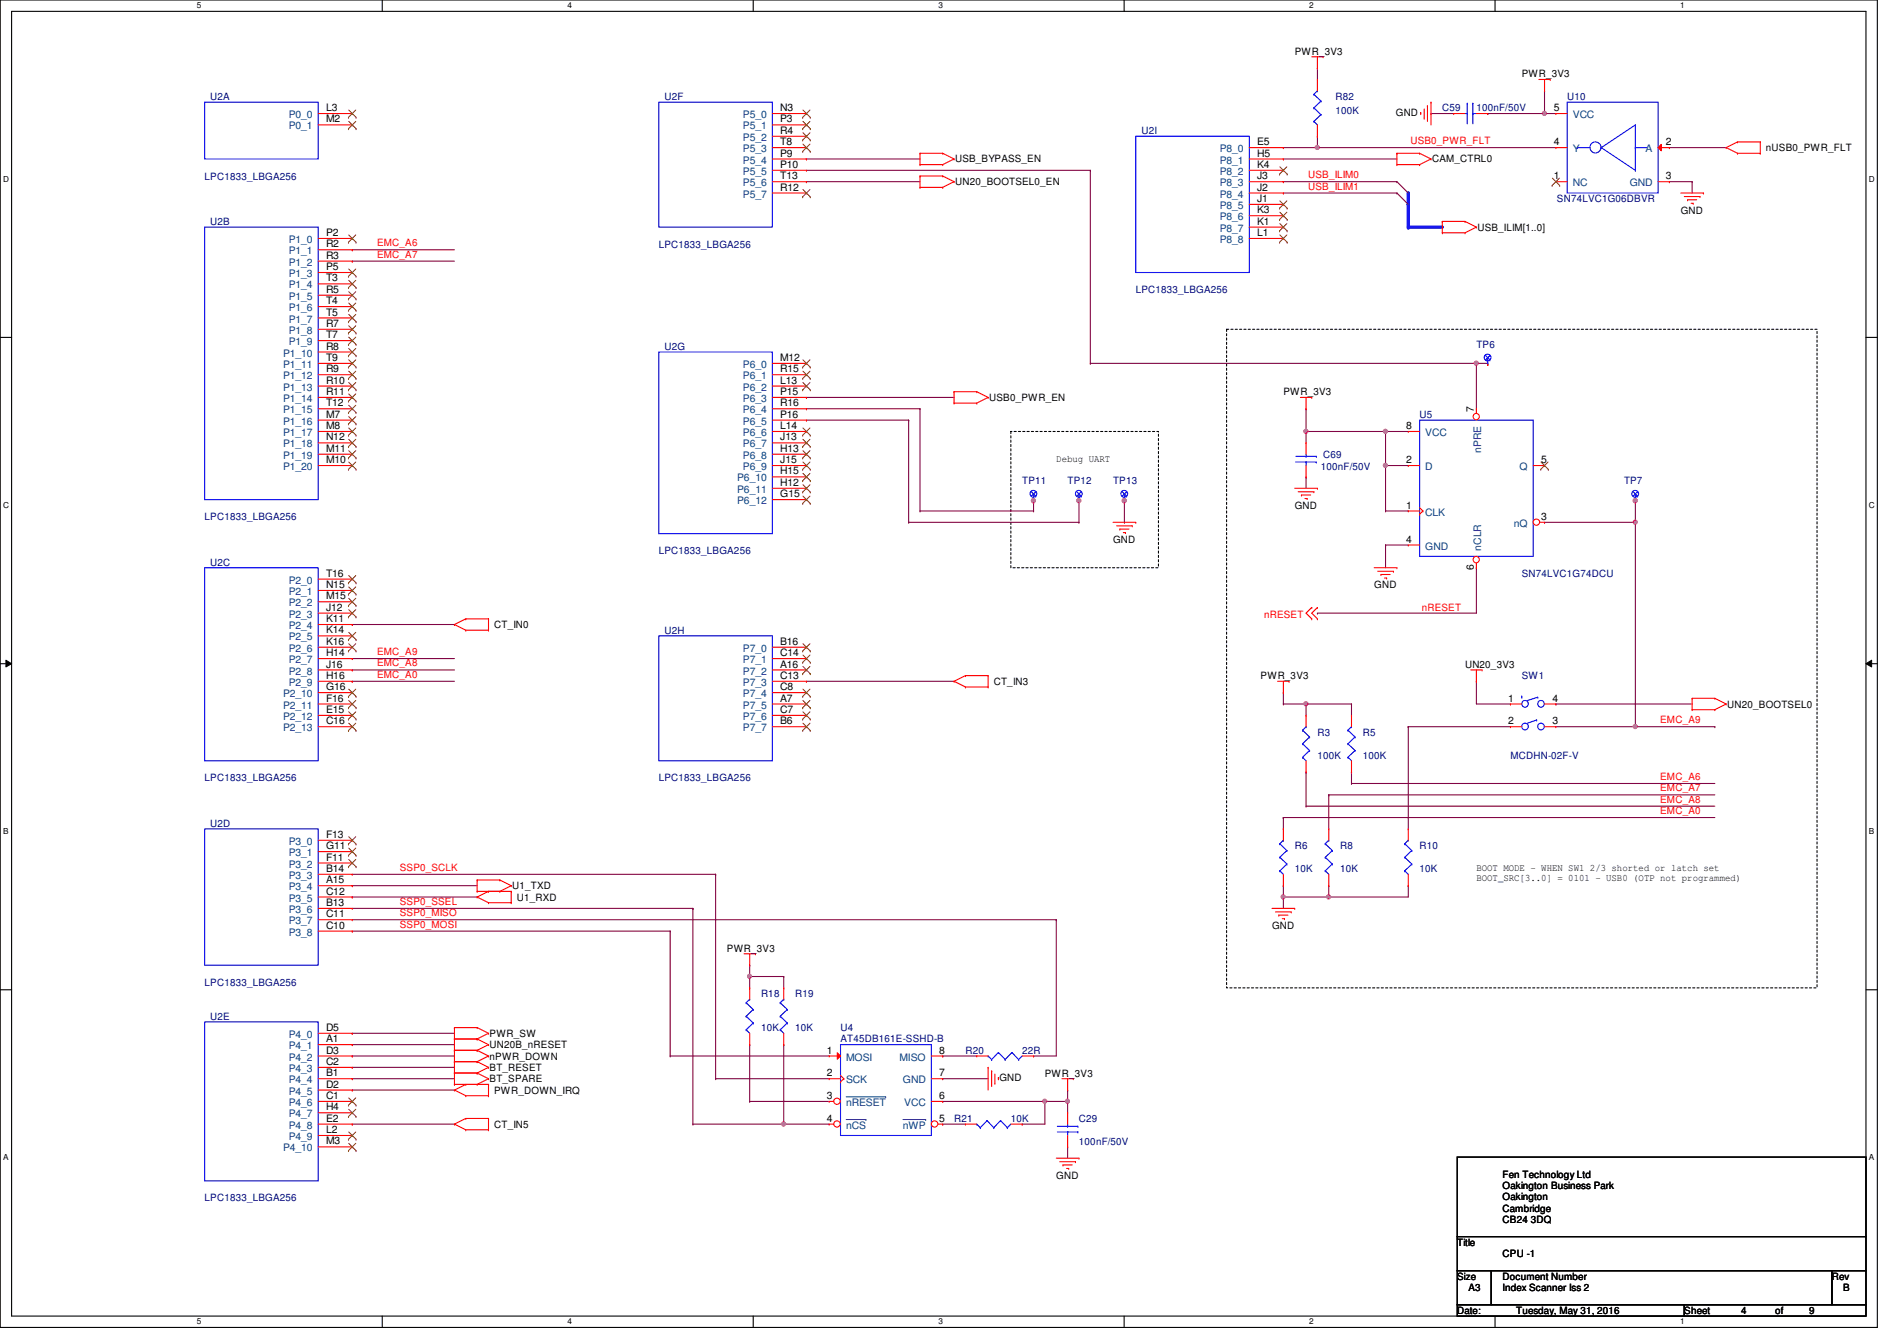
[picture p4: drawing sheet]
<svg xmlns="http://www.w3.org/2000/svg" width="297mm" height="210mm" viewBox="0 0 297 210" stroke-linecap="round" stroke-linejoin="round" font-family="sans-serif">
<defs><g id="words">
<g font-size="1.6">
<text x="202.7" y="8.6">PWR_3V3</text>
<text x="51.1" y="17.4">L3</text>
<text x="122.2" y="17.4">N3</text>
<text x="238.3" y="12.1">PWR_3V3</text>
<text x="243.3" y="17.4">5</text>
<text x="51.1" y="19.2">M2</text>
<text x="122.2" y="19.2">P3</text>
<text x="122.2" y="21">R4</text>
<text x="122.2" y="22.7">T8</text>
<text x="196.8" y="22.7">E5</text>
<text x="218.6" y="18.2">GND</text>
<text x="243.3" y="22.7">4</text>
<text x="260.9" y="22.7">2</text>
<text x="276.5" y="23.7">nUSB0_PWR_FLT</text>
<text x="122.2" y="24.5">P9</text>
<text x="122.2" y="26.3">P10</text>
<text x="122.2" y="28.1">T13</text>
<text x="122.2" y="29.8">R12</text>
<text x="149.6" y="25.4">USB_BYPASS_EN</text>
<text x="149.6" y="29">UN20_BOOTSEL0_EN</text>
<text x="196.8" y="24.5">H5</text>
<text x="196.8" y="26.3">K4</text>
<text x="196.8" y="28.1">J3</text>
<text x="196.8" y="29.8">J2</text>
<text x="224.2" y="25.4">CAM_CTRL0</text>
<text x="243.3" y="28.1">1</text>
<text x="260.9" y="28.1">3</text>
<text x="196.8" y="31.6">J1</text>
<text x="196.8" y="33.4">K3</text>
<text x="196.8" y="35.2">K1</text>
<text x="263.2" y="33.4">GND</text>
<text x="51.1" y="37">P2</text>
<text x="51.1" y="38.7">R2</text>
<text x="51.1" y="40.5">R3</text>
<text x="196.8" y="37">L1</text>
<text x="231.3" y="36.1">USB_ILIM[1..0]</text>
<text x="51.1" y="42.3">P5</text>
<text x="51.1" y="44.1">T3</text>
<text x="51.1" y="45.8">R5</text>
<text x="51.1" y="47.6">T4</text>
<text x="51.1" y="49.4">T5</text>
<text x="51.1" y="51.2">R7</text>
<text x="51.1" y="53">T7</text>
<text x="51.1" y="54.7">R8</text>
<text x="51.1" y="56.5">T9</text>
<text x="51.1" y="58.3">R9</text>
<text x="122.2" y="56.5">M12</text>
<text x="122.2" y="58.3">R15</text>
<text x="51.1" y="60.1">R10</text>
<text x="51.1" y="61.8">R11</text>
<text x="51.1" y="63.6">T12</text>
<text x="51.1" y="65.4">M7</text>
<text x="122.2" y="60.1">L13</text>
<text x="122.2" y="61.8">P15</text>
<text x="122.2" y="63.6">R16</text>
<text x="122.2" y="65.4">P16</text>
<text x="154.9" y="62.8">USB0_PWR_EN</text>
<text x="201" y="61.9">PWR_3V3</text>
<text x="230.8" y="64.6" transform="rotate(-90 230.8 64.6)">7</text>
<text x="51.1" y="67.2">M8</text>
<text x="51.1" y="69">N12</text>
<text x="51.1" y="70.7">M11</text>
<text x="122.2" y="67.2">L14</text>
<text x="122.2" y="69">J13</text>
<text x="122.2" y="70.7">H13</text>
<text x="220.2" y="67.2">8</text>
<text x="51.1" y="72.5">M10</text>
<text x="122.2" y="72.5">J15</text>
<text x="122.2" y="74.3">H15</text>
<text x="122.2" y="76.1">H12</text>
<text x="122.2" y="77.9">G15</text>
<text x="165.4" y="72.3">Debug UART</text>
<text x="220.2" y="72.5">2</text>
<text x="241.3" y="72.5">5</text>
<text x="202.7" y="79.7">GND</text>
<text x="220.2" y="79.6">1</text>
<text x="241.3" y="81.4">3</text>
<text x="174.3" y="85">GND</text>
<text x="220.2" y="85">4</text>
<text x="230.8" y="89.2" transform="rotate(-90 230.8 89.2)">6</text>
<text x="51.1" y="90.3">T16</text>
<text x="51.1" y="92.1">N15</text>
<text x="51.1" y="93.9">M15</text>
<text x="51.1" y="95.6">J12</text>
<text x="215.2" y="92.1">GND</text>
<text x="51.1" y="97.4">K11</text>
<text x="51.1" y="99.2">K14</text>
<text x="51.1" y="101">K16</text>
<text x="77.4" y="98.3">CT_IN0</text>
<text x="122.2" y="101">B16</text>
<text x="51.1" y="102.7">H14</text>
<text x="51.1" y="104.5">J16</text>
<text x="51.1" y="106.3">H16</text>
<text x="122.2" y="102.7">C14</text>
<text x="122.2" y="104.5">A16</text>
<text x="122.2" y="106.3">C13</text>
<text x="155.6" y="107.2">CT_IN3</text>
<text x="197.4" y="106.3">PWR_3V3</text>
<text x="229.4" y="104.6">UN20_3V3</text>
<text x="51.1" y="108.1">G16</text>
<text x="51.1" y="109.9">F16</text>
<text x="51.1" y="111.6">E15</text>
<text x="51.1" y="113.4">C16</text>
<text x="122.2" y="108.1">C8</text>
<text x="122.2" y="109.9">A7</text>
<text x="122.2" y="111.6">C7</text>
<text x="122.2" y="113.4">B6</text>
<text x="236.2" y="109.9">1</text>
<text x="236.2" y="113.4">2</text>
<text x="243.1" y="113.4">3</text>
<text x="243.1" y="109.9">4</text>
<text x="270.5" y="110.8">UN20_BOOTSEL0</text>
<text x="51.1" y="131.2">F13</text>
<text x="51.1" y="133">G11</text>
<text x="51.1" y="134.7">F11</text>
<text x="51.1" y="136.5">B14</text>
<text x="231.2" y="136.4">BOOT MODE - WHEN SW1 2/3 shorted or latch set</text>
<text x="231.2" y="137.9">BOOT_SRC[3..0] = 0101 - USB0 (OTP not programmed)</text>
<text x="51.1" y="138.3">A15</text>
<text x="51.1" y="140.1">C12</text>
<text x="51.1" y="141.9">B13</text>
<text x="51.1" y="143.6">C11</text>
<text x="80.2" y="139.2">U1_TXD</text>
<text x="80.9" y="141">U1_RXD</text>
<text x="51.1" y="145.4">C10</text>
<text x="113.8" y="149">PWR_3V3</text>
<text x="199.2" y="145.5">GND</text>
<text x="51.1" y="161.4">D5</text>
<text x="51.1" y="163.2">A1</text>
<text x="51.1" y="165">D3</text>
<text x="51.1" y="166.8">C2</text>
<text x="76.7" y="167.7">BT_RESET</text>
<text x="76.7" y="164.1">UN20B_nRESET</text>
<text x="76.7" y="162.3">PWR_SW</text>
<text x="76.7" y="165.9">nPWR_DOWN</text>
<text x="129.5" y="165">1</text>
<text x="147.1" y="165">8</text>
<text x="51.1" y="168.5">B1</text>
<text x="51.1" y="170.3">D2</text>
<text x="51.1" y="172.1">C1</text>
<text x="51.1" y="173.9">H4</text>
<text x="76.7" y="169.5">BT_SPARE</text>
<text x="77.4" y="171.2">PWR_DOWN_IRQ</text>
<text x="129.5" y="168.5">2</text>
<text x="129.5" y="172.1">3</text>
<text x="147.1" y="172.1">6</text>
<text x="147.1" y="168.5">7</text>
<text x="156.5" y="169.3">GND</text>
<text x="163.6" y="168.6">PWR_3V3</text>
<text x="51.1" y="175.6">E2</text>
<text x="51.1" y="177.4">L2</text>
<text x="51.1" y="179.2">M3</text>
<text x="77.4" y="176.6">CT_IN5</text>
<text x="129.5" y="175.6">4</text>
<text x="147.1" y="175.6">5</text>
<text x="165.4" y="184.6">GND</text>
<text x="235.3" y="184.4">Fen Technology Ltd</text>
<text x="235.3" y="186.2">Oakington Business Park</text>
<text x="235.3" y="188">Oakington</text>
<text x="235.3" y="189.7">Cambridge</text>
<text x="235.3" y="191.5">CB24 3DQ</text>
<text x="228.2" y="195.1">Title</text>
<text x="235.3" y="196.8">CPU -1</text>
<text x="228.2" y="200.4">Size</text>
<text x="230" y="202.2">A3</text>
<text x="235.3" y="200.4">Document Number</text>
<text x="235.3" y="202.2">Index Scanner Iss 2</text>
<text x="286.8" y="200.4">Rev</text>
<text x="288.6" y="202.2">B</text>
<text x="228.2" y="205.7">Date:</text>
<text x="237.4" y="205.7">Tuesday, May 31, 2016</text>
<text x="263.7" y="205.7">Sheet</text>
<text x="272.6" y="205.7">4</text>
<text x="278" y="205.7">of</text>
<text x="283.3" y="205.7">9</text>
</g>
<g font-size="1.6" fill="#000080">
<text x="32.9" y="15.7">U2A</text>
<text x="104.1" y="15.7">U2F</text>
<text x="209.1" y="15.7">R82</text>
<text x="209.1" y="17.8">100K</text>
<text x="225.8" y="17.4">C59</text>
<text x="231.2" y="17.4">100nF/50V</text>
<text x="245.4" y="15.7">U10</text>
<text x="178.7" y="21">U2I</text>
<text x="32" y="28.1">LPC1833_LBGA256</text>
<text x="32.9" y="35.2">U2B</text>
<text x="243.8" y="31.7">SN74LVC1G06DBVR</text>
<text x="103.2" y="38.8">LPC1833_LBGA256</text>
<text x="177.8" y="45.9">LPC1833_LBGA256</text>
<text x="104.1" y="54.8">U2G</text>
<text x="231.2" y="54.4">TP6</text>
<text x="222.3" y="65.4">U5</text>
<text x="207.2" y="71.7">C69</text>
<text x="160.1" y="75.8">TP11</text>
<text x="167.2" y="75.8">TP12</text>
<text x="174.3" y="75.8">TP13</text>
<text x="206.8" y="73.6">100nF/50V</text>
<text x="254.3" y="75.8">TP7</text>
<text x="32" y="81.4">LPC1833_LBGA256</text>
<text x="32.9" y="88.6">U2C</text>
<text x="103.2" y="86.8">LPC1833_LBGA256</text>
<text x="238.3" y="90.3">SN74LVC1G74DCU</text>
<text x="104.1" y="99.2">U2H</text>
<text x="238.3" y="106.3">SW1</text>
<text x="206.3" y="115.2">R3</text>
<text x="206.3" y="118.8">100K</text>
<text x="213.4" y="115.2">R5</text>
<text x="213.4" y="118.8">100K</text>
<text x="236.5" y="118.8">MCDHN-02F-V</text>
<text x="32" y="122.3">LPC1833_LBGA256</text>
<text x="103.2" y="122.3">LPC1833_LBGA256</text>
<text x="32.9" y="129.5">U2D</text>
<text x="202.7" y="133">R6</text>
<text x="202.7" y="136.6">10K</text>
<text x="209.8" y="133">R8</text>
<text x="209.8" y="136.6">10K</text>
<text x="222.3" y="133">R10</text>
<text x="222.3" y="136.6">10K</text>
<text x="32" y="154.3">LPC1833_LBGA256</text>
<text x="32.9" y="159.7">U2E</text>
<text x="119.2" y="156.1">R18</text>
<text x="119.2" y="161.5">10K</text>
<text x="124.5" y="156.1">R19</text>
<text x="124.5" y="161.5">10K</text>
<text x="131.6" y="161.5">U4</text>
<text x="131.6" y="163.2">AT45DB161E-SSHD-B</text>
<text x="151.2" y="165">R20</text>
<text x="160.1" y="165">22R</text>
<text x="149.4" y="175.7">R21</text>
<text x="158.3" y="175.7">10K</text>
<text x="168.9" y="175.7">C29</text>
<text x="168.9" y="179.2">100nF/50V</text>
<text x="32" y="188.1">LPC1833_LBGA256</text>
</g>
<g font-size="1.6" fill="#004080">
<text x="45.2" y="18.5">P0_0</text>
<text x="45.2" y="20.3">P0_1</text>
<text x="116.3" y="18.5">P5_0</text>
<text x="116.3" y="20.3">P5_1</text>
<text x="116.3" y="22.1">P5_2</text>
<text x="116.3" y="23.8">P5_3</text>
<text x="191" y="23.8">P8_0</text>
<text x="246.3" y="18.5">VCC</text>
<text x="246.3" y="23.8">Y</text>
<text x="257.7" y="23.8">A</text>
<text x="116.3" y="25.6">P5_4</text>
<text x="116.3" y="27.4">P5_5</text>
<text x="116.3" y="29.2">P5_6</text>
<text x="191" y="25.6">P8_1</text>
<text x="191" y="27.4">P8_2</text>
<text x="191" y="29.2">P8_3</text>
<text x="246.3" y="29.2">NC</text>
<text x="255.2" y="29.2">GND</text>
<text x="116.3" y="30.9">P5_7</text>
<text x="191" y="30.9">P8_4</text>
<text x="191" y="32.7">P8_5</text>
<text x="191" y="34.5">P8_6</text>
<text x="45.2" y="38.1">P1_0</text>
<text x="45.2" y="39.8">P1_1</text>
<text x="45.2" y="41.6">P1_2</text>
<text x="191" y="36.3">P8_7</text>
<text x="191" y="38.1">P8_8</text>
<text x="45.2" y="43.4">P1_3</text>
<text x="45.2" y="45.2">P1_4</text>
<text x="45.2" y="46.9">P1_5</text>
<text x="45.2" y="48.7">P1_6</text>
<text x="45.2" y="50.5">P1_7</text>
<text x="45.2" y="52.3">P1_8</text>
<text x="44.3" y="55.8">P1_10</text>
<text x="44.3" y="57.6">P1_11</text>
<text x="44.3" y="59.4">P1_12</text>
<text x="45.2" y="54.1">P1_9</text>
<text x="116.3" y="57.6">P6_0</text>
<text x="116.3" y="59.4">P6_1</text>
<text x="44.3" y="61.2">P1_13</text>
<text x="44.3" y="62.9">P1_14</text>
<text x="44.3" y="64.7">P1_15</text>
<text x="116.3" y="61.2">P6_2</text>
<text x="116.3" y="62.9">P6_3</text>
<text x="116.3" y="64.7">P6_4</text>
<text x="44.3" y="66.5">P1_16</text>
<text x="44.3" y="68.3">P1_17</text>
<text x="44.3" y="70.1">P1_18</text>
<text x="44.3" y="71.8">P1_19</text>
<text x="116.3" y="66.5">P6_5</text>
<text x="116.3" y="68.3">P6_6</text>
<text x="116.3" y="70.1">P6_7</text>
<text x="116.3" y="71.8">P6_8</text>
<text x="223.2" y="68.3">VCC</text>
<text x="231.9" y="71" transform="rotate(-90 231.9 71)">nPRE</text>
<text x="44.3" y="73.6">P1_20</text>
<text x="115.4" y="75.4">P6_10</text>
<text x="115.4" y="77.2">P6_11</text>
<text x="116.3" y="73.6">P6_9</text>
<text x="223.2" y="73.6">D</text>
<text x="237.9" y="73.6">Q</text>
<text x="115.4" y="79">P6_12</text>
<text x="223.2" y="80.7">CLK</text>
<text x="237" y="82.5">nQ</text>
<text x="223.2" y="86.1">GND</text>
<text x="231.9" y="86.2" transform="rotate(-90 231.9 86.2)">nCLR</text>
<text x="45.2" y="91.4">P2_0</text>
<text x="45.2" y="93.2">P2_1</text>
<text x="45.2" y="95">P2_2</text>
<text x="45.2" y="96.7">P2_3</text>
<text x="45.2" y="98.5">P2_4</text>
<text x="45.2" y="100.3">P2_5</text>
<text x="45.2" y="102.1">P2_6</text>
<text x="45.2" y="103.8">P2_7</text>
<text x="45.2" y="105.6">P2_8</text>
<text x="45.2" y="107.4">P2_9</text>
<text x="116.3" y="102.1">P7_0</text>
<text x="116.3" y="103.8">P7_1</text>
<text x="116.3" y="105.6">P7_2</text>
<text x="116.3" y="107.4">P7_3</text>
<text x="44.3" y="109.2">P2_10</text>
<text x="44.3" y="111">P2_11</text>
<text x="44.3" y="112.7">P2_12</text>
<text x="116.3" y="109.2">P7_4</text>
<text x="116.3" y="111">P7_5</text>
<text x="116.3" y="112.7">P7_6</text>
<text x="44.3" y="114.5">P2_13</text>
<text x="116.3" y="114.5">P7_7</text>
<text x="45.2" y="132.3">P3_0</text>
<text x="45.2" y="134.1">P3_1</text>
<text x="45.2" y="135.8">P3_2</text>
<text x="45.2" y="137.6">P3_3</text>
<text x="45.2" y="139.4">P3_4</text>
<text x="45.2" y="141.2">P3_5</text>
<text x="45.2" y="143">P3_6</text>
<text x="45.2" y="144.7">P3_7</text>
<text x="45.2" y="146.5">P3_8</text>
<text x="45.2" y="162.5">P4_0</text>
<text x="45.2" y="164.3">P4_1</text>
<text x="45.2" y="166.1">P4_2</text>
<text x="45.2" y="167.9">P4_3</text>
<text x="132.5" y="166.1">MOSI</text>
<text x="140.8" y="166.1">MISO</text>
<text x="45.2" y="169.6">P4_4</text>
<text x="45.2" y="171.4">P4_5</text>
<text x="45.2" y="173.2">P4_6</text>
<text x="132.5" y="169.6">SCK</text>
<text x="132.5" y="173.2">nRESET</text>
<text x="141.4" y="169.6">GND</text>
<text x="141.6" y="173.2">VCC</text>
<text x="45.2" y="175">P4_7</text>
<text x="45.2" y="176.7">P4_8</text>
<text x="45.2" y="178.5">P4_9</text>
<text x="132.5" y="176.7">nCS</text>
<text x="141.4" y="176.7">nWP</text>
<text x="44.3" y="180.3">P4_10</text>
</g>
<g font-size="1.6" fill="#f00">
<text x="220.8" y="22.6">USB0_PWR_FLT</text>
<text x="204.8" y="27.9">USB_ILIM0</text>
<text x="204.8" y="29.7">USB_ILIM1</text>
<text x="59.1" y="38.6">EMC_A6</text>
<text x="59.1" y="40.3">EMC_A7</text>
<text x="222.6" y="95.7">nRESET</text>
<text x="197.9" y="96.7">nRESET</text>
<text x="59.1" y="104.4">EMC_A8</text>
<text x="59.1" y="102.6">EMC_A9</text>
<text x="59.1" y="106.1">EMC_A0</text>
<text x="260" y="113.2">EMC_A9</text>
<text x="260" y="122.1">EMC_A6</text>
<text x="260" y="123.9">EMC_A7</text>
<text x="260" y="125.7">EMC_A8</text>
<text x="260" y="127.5">EMC_A0</text>
<text x="62.6" y="136.4">SSP0_SCLK</text>
<text x="62.6" y="141.7">SSP0_SSEL</text>
<text x="62.6" y="143.5">SSP0_MISO</text>
<text x="62.6" y="145.2">SSP0_MOSI</text>
</g>
<g font-size="1.3">
<text x="30.8" y="1.3">5</text>
<text x="88.9" y="1.3">4</text>
<text x="146.9" y="1.3">3</text>
<text x="205" y="1.3">2</text>
<text x="263.1" y="1.3">1</text>
<text x=".5" y="28.4">D</text>
<text x="292.6" y="28.4">D</text>
<text x=".5" y="79.5">C</text>
<text x="292.6" y="79.5">C</text>
<text x=".5" y="130.6">B</text>
<text x="292.6" y="130.6">B</text>
<text x=".5" y="181.7">A</text>
<text x="292.6" y="181.7">A</text>
<text x="30.8" y="207.4">5</text>
<text x="88.9" y="207.4">4</text>
<text x="146.9" y="207.4">3</text>
<text x="205" y="207.4">2</text>
<text x="263.1" y="207.4">1</text>
</g>
</g></defs>
<path d="M0 0h294v207.9h-294zM1.8 1.8h290.4v204.3h-290.4z" fill="none" stroke="#000" stroke-width=".17"/>
<g fill="#fff">
<path d="M30.8 .2h.7v1.4h-.7z"/>
<path d="M30.8 206.2h.7v1.4h-.7z"/>
</g>
<path d="M59.9 0v1.8M59.9 206.1v1.8" fill="none" stroke="#000" stroke-width=".17"/>
<g fill="#fff">
<path d="M88.9 .2h.6v1.4h-.6z"/>
<path d="M88.9 206.2h.6v1.4h-.6z"/>
</g>
<path d="M117.9 0v1.8M117.9 206.1v1.8" fill="none" stroke="#000" stroke-width=".17"/>
<g fill="#fff">
<path d="M146.9 .2h.7v1.4h-.7z"/>
<path d="M146.9 206.2h.7v1.4h-.7z"/>
</g>
<path d="M176 0v1.8M176 206.1v1.8" fill="none" stroke="#000" stroke-width=".17"/>
<g fill="#fff">
<path d="M205 .2h.7v1.4h-.7z"/>
<path d="M205 206.2h.7v1.4h-.7z"/>
</g>
<path d="M234.1 0v1.8M234.1 206.1v1.8" fill="none" stroke="#000" stroke-width=".17"/>
<g fill="#fff">
<path d="M263.1 .2h.7v1.4h-.7z"/>
<path d="M263.1 206.2h.7v1.4h-.7z"/>
<path d="M.5 27.3h.9v1.4h-.9z"/>
<path d="M292.6 27.3h.9v1.4h-.9z"/>
<path d="M.5 78.4h.9v1.4h-.9z"/>
<path d="M292.6 78.4h.9v1.4h-.9z"/>
</g>
<path d="M0 52.8h1.8M292.2 52.8h1.8" fill="none" stroke="#000" stroke-width=".17"/>
<g fill="#fff">
<path d="M.5 129.5h.8v1.4h-.8z"/>
<path d="M292.6 129.5h.9v1.4h-.9z"/>
</g>
<path d="M0 103.9h1.8M292.2 103.9h1.8" fill="none" stroke="#000" stroke-width=".17"/>
<path d="M.9 103.4l.9 .5-.9 .5zM292.2 103.9l.9-.5v1z" fill="#000"/>
<path d="M.9 103.4l.9 .5-.9 .5zM292.2 103.9l.9-.5v1z" fill="none" stroke="#000" stroke-width=".16"/>
<g fill="#fff">
<path d="M.5 180.5h.8v1.4h-.8z"/>
<path d="M292.6 180.5h.9v1.4h-.9z"/>
</g>
<path d="M0 155h1.8M292.2 155h1.8" fill="none" stroke="#000" stroke-width=".17"/>
<path d="M192.1 51.6h92.4v103.1h-92.4zM158.3 67.6h23.1v21.3h-23.1z" fill="none" stroke="#000" stroke-width=".17" stroke-dasharray=".3 .3"/>
<g fill="none" stroke="#800040" stroke-width=".17">
<path d="M55.2 39.1h.1M55.2 39.1h16M201 23.1h.1M201 24.9h.1M201 23.1h5.3M201 24.9h17.7M55.2 40.9h.1M55.2 40.9h16M126.3 62.2h.1M126.3 62.2h23.1M55.2 97.8h.1M55.2 97.8h16"/>
<path d="M55.2 104.9h.1M55.2 103.1h.1M55.2 104.9h16M55.2 103.1h16M126.3 106.7h.1M126.3 106.7h23.1M55.2 138.7h.1M55.2 136.9h56.9M55.2 138.7h19.5M112.1 136.9h.1M201 128h.1M201 138.7h.1"/>
<path d="M201 128h67.5M201 138.7v1.8M204.5 126.2h.1M204.5 126.2h64M208.1 124.5h.1M208.1 124.5h60.4M211.6 122.7h.1M211.6 122.7h56.9M55.2 140.5h.1M55.2 142.2h53.3M55.2 144h110.2M55.2 140.5h19.5"/>
<path d="M108.5 142.2h.1M165.4 144h.1M201 140.5h.1M201 140.5h7.1M55.2 161.8h.1M55.2 167.1h.1M55.2 168.9h.1M55.2 165.4h.1M55.2 176h.1M55.2 163.6h.1M55.2 165.4h16M55.2 161.8h16"/>
<path d="M55.2 167.1h16M55.2 168.9h16M55.2 176h16M55.2 163.6h16M104.9 165.4h.1M104.9 165.4h24.9"/>
</g>
<circle cx="208" cy="140.4" r=".32" fill="#f0f"/>
<circle cx="208" cy="140.4" r=".32" fill="none" stroke="#f0f" stroke-width=".17"/>
<circle cx="200.9" cy="140.4" r=".32" fill="#f0f"/>
<circle cx="200.9" cy="140.4" r=".32" fill="none" stroke="#f0f" stroke-width=".17"/>
<g fill="none" stroke="#800040" stroke-width=".17">
<path d="M201 108.5h.1M201 110.2h.1M201 108.5v1.7M201 110.2h3.5M201 128h.1M201 128v1.8M204.5 120.9h.1M204.5 120.9v5.3M208.1 138.7h.1M208.1 124.5h.1M208.1 124.5v5.3M208.1 138.7v1.8"/>
<path d="M211.6 120.9h.1M211.6 120.9v1.8M201 140.5h.1M201 140.5v1.7M208.1 140.5h.1M208.1 140.5h12.4"/>
</g>
<circle cx="204.5" cy="110.2" r=".32" fill="#f0f"/>
<circle cx="204.5" cy="110.2" r=".32" fill="none" stroke="#f0f" stroke-width=".17"/>
<g fill="none" stroke="#800040" stroke-width=".17">
<path d="M168.9 78.4v3.4M142.3 81.8h.1M142.3 81.8h26.6M144.1 80h.1M144.1 80h17.7M168.9 81.8h.1M204.5 110.2h.1M204.5 110.2h7.1M204.5 110.2v1.8M211.6 110.2h.1M211.6 110.2v1.8M220.5 138.7h.1"/>
<path d="M220.5 138.7v1.8"/>
</g>
<circle cx="168.9" cy="78.4" r=".33" fill="#f0f"/>
<circle cx="168.9" cy="78.4" r=".33" fill="none" stroke="#f0f" stroke-width=".17"/>
<path d="M201 28.4h.1M201 30.2h.1M201 28.4h17.7M201 30.2h17.7" fill="none" stroke="#800040" stroke-width=".17"/>
<path d="M220.5 35.6h5.3" fill="none" stroke="#00f" stroke-width=".51"/>
<circle cx="220.5" cy="35.6" r=".25" fill="#00f"/>
<path d="M220.5 30.2v1.8" fill="none" stroke="#00f" stroke-width=".51"/>
<circle cx="220.5" cy="30.2" r=".25" fill="#00f"/>
<path d="M220.5 32v3.6" fill="none" stroke="#00f" stroke-width=".51"/>
<circle cx="220.5" cy="32" r=".25" fill="#00f"/>
<path d="M241.8 14.2h.1M241.8 14.2v3.6M261.4 23.1h.1M261.4 23.1h8.9M55.2 170.7h.1M55.2 170.7h16" fill="none" stroke="#800040" stroke-width=".17"/>
<circle cx="241.8" cy="17.8" r=".32" fill="#f0f"/>
<circle cx="241.8" cy="17.8" r=".32" fill="none" stroke="#f0f" stroke-width=".17"/>
<g fill="none" stroke="#800040" stroke-width=".17">
<path d="M224.1 17.8h.1M224.1 17.8h3.5M233 17.8h.1M233 17.8h10.6M241.8 17.8h.1M206.3 21.3h.1M206.3 23.1h.1M206.3 21.3v1.8M206.3 23.1h37.3M261.4 28.4h.1M261.4 28.4h3.6M265 28.4h.1"/>
<path d="M265 28.4v1.8"/>
</g>
<circle cx="206.3" cy="23.1" r=".32" fill="#f0f"/>
<circle cx="206.3" cy="23.1" r=".32" fill="none" stroke="#f0f" stroke-width=".17"/>
<g fill="none" stroke="#800040" stroke-width=".17">
<path d="M206.3 10.7h.1M206.3 10.7v1.7M55.2 106.7h.1M55.2 106.7h16M220.5 113.8h.1M220.5 113.8h16M220.5 113.8v16M231.2 106.7h.1M231.2 106.7v3.5h5.3M236.5 110.2h.1M243.6 110.2h.1M243.6 113.8h12.5"/>
<path d="M243.6 110.2h21.4M256.1 113.8h.1M147.6 176h.1M147.6 172.5h.1M147.6 176h3.6M147.6 172.5h16M160.1 176h.1M163.6 172.5h.1M163.6 172.5v3.5h-3.5"/>
</g>
<circle cx="163.6" cy="172.4" r=".32" fill="#f0f"/>
<circle cx="163.6" cy="172.4" r=".32" fill="none" stroke="#f0f" stroke-width=".17"/>
<path d="M163.6 172.5h.1M167.2 170.7h.1M167.2 170.7v1.8h-3.6" fill="none" stroke="#800040" stroke-width=".17"/>
<circle cx="167.1" cy="172.4" r=".32" fill="#f0f"/>
<circle cx="167.1" cy="172.4" r=".32" fill="none" stroke="#f0f" stroke-width=".17"/>
<path d="M108.5 176h.1M108.5 176h14.2M112.1 168.9h.1M112.1 168.9h17.7M167.2 172.5h.1M167.2 179.6h.1M167.2 172.5v1.7M167.2 179.6v1.8" fill="none" stroke="#800040" stroke-width=".17"/>
<circle cx="122.7" cy="176" r=".32" fill="#f0f"/>
<circle cx="122.7" cy="176" r=".32" fill="none" stroke="#f0f" stroke-width=".17"/>
<path d="M117.4 151.1h.1M117.4 152.9h.1M117.4 151.1v1.8M117.4 152.9h5.3M122.7 152.9h.1M122.7 152.9v1.8" fill="none" stroke="#800040" stroke-width=".17"/>
<circle cx="117.4" cy="152.9" r=".32" fill="#f0f"/>
<circle cx="117.4" cy="152.9" r=".32" fill="none" stroke="#f0f" stroke-width=".17"/>
<g fill="none" stroke="#800040" stroke-width=".17">
<path d="M176.1 78.4v3.4M176.1 81.8h.1M112.1 136.9h.1M112.1 136.9v32M108.5 142.2h.1M108.5 142.2v33.8M117.4 152.9h.1M117.4 152.9v1.8M117.4 163.6h.1M117.4 172.5h.1M117.4 163.6v8.9M117.4 172.5h12.4"/>
<path d="M122.7 163.6h.1M122.7 176h.1M122.7 163.6v12.4M122.7 176h7.1M147.6 165.4h.1M147.6 168.9h.1M147.6 165.4h5.3M147.6 168.9h7.1M161.8 165.4h.1M161.8 165.4h3.6"/>
</g>
<circle cx="176" cy="78.4" r=".33" fill="#f0f"/>
<circle cx="176" cy="78.4" r=".33" fill="none" stroke="#f0f" stroke-width=".17"/>
<g fill="none" stroke="#800040" stroke-width=".17">
<path d="M126.3 24.9h.1M126.3 28.4h.1M126.3 24.9h17.8M126.3 28.4h17.8M126.3 64h.1M126.3 65.8h.1M126.3 64h17.8M126.3 65.8h16M142.3 65.8h.1M142.3 65.8v16M144.1 64h.1M144.1 64v16"/>
<path d="M204.5 74.7h.1M204.5 64h.1M204.5 64v3.6M204.5 74.7v1.8M55.2 145.8h.1M55.2 145.8h49.7M104.9 145.8h.1M104.9 145.8v19.6M165.4 144h.1M165.4 144v21.4"/>
</g>
<circle cx="204.5" cy="67.5" r=".32" fill="#f0f"/>
<circle cx="204.5" cy="67.5" r=".32" fill="none" stroke="#f0f" stroke-width=".17"/>
<path d="M204.5 67.6h.1M204.5 67.6h16M204.5 67.6v1.7M217 72.9h.1M217 67.6h.1M217 72.9h3.5M217 67.6v5.3" fill="none" stroke="#800040" stroke-width=".17"/>
<circle cx="216.9" cy="67.5" r=".32" fill="#f0f"/>
<circle cx="216.9" cy="67.5" r=".32" fill="none" stroke="#f0f" stroke-width=".17"/>
<path d="M217 72.9h.1M217 72.9v7.1M217 80h.1M217 80h3.5" fill="none" stroke="#800040" stroke-width=".17"/>
<circle cx="216.9" cy="72.9" r=".32" fill="#f0f"/>
<circle cx="216.9" cy="72.9" r=".32" fill="none" stroke="#f0f" stroke-width=".17"/>
<path d="M126.3 26.7h44.4M170.7 26.7h.1M170.7 26.7v30.2M170.7 56.9h.1M170.7 56.9h60.5M231.2 56.9h.1M217 85.3h.1M217 85.3v3.6M217 85.3h3.5" fill="none" stroke="#800040" stroke-width=".17"/>
<circle cx="231.2" cy="56.9" r=".32" fill="#f0f"/>
<circle cx="231.2" cy="56.9" r=".32" fill="none" stroke="#f0f" stroke-width=".17"/>
<path d="M231.2 56.9h.1M231.2 56.9v7.1M206.3 96h.1M231.2 88.9h.1M231.2 88.9v7.1h-24.9M256.1 81.8h.1M256.1 81.8v32" fill="none" stroke="#800040" stroke-width=".17"/>
<circle cx="256" cy="113.8" r=".32" fill="#f0f"/>
<circle cx="256" cy="113.8" r=".32" fill="none" stroke="#f0f" stroke-width=".17"/>
<circle cx="256" cy="81.8" r=".32" fill="#f0f"/>
<circle cx="256" cy="81.8" r=".32" fill="none" stroke="#f0f" stroke-width=".17"/>
<path d="M231.2 56.9h.1M231.2 56.9h1.8M256.1 78.4v3.4M241.8 81.8h.1M241.8 81.8h14.3M256.1 81.8h.1M256.1 113.8h12.4M268.5 113.8h.1" fill="none" stroke="#800040" stroke-width=".17"/>
<circle cx="256" cy="78.4" r=".33" fill="#f0f"/>
<circle cx="256" cy="78.4" r=".33" fill="none" stroke="#f0f" stroke-width=".17"/>
<path d="M161.8 78.4h.1M161.8 78.2v1.8M256.1 78.4h.1M256.1 78.2v.2M161.8 80h.1" fill="none" stroke="#800040" stroke-width=".17"/>
<circle cx="161.8" cy="78.4" r=".33" fill="#f0f"/>
<circle cx="161.8" cy="78.4" r=".33" fill="none" stroke="#f0f" stroke-width=".17"/>
<path d="M218.7 28.4h.1M218.7 30.2h.1M218.7 28.4l1.8 1.8M218.7 30.2l1.8 1.8M233 57.1h.1M233 56.9v.2M168.9 78.4h.1M168.9 78.2v.2M176.1 78.4h.1M176.1 78.2v.2" fill="none" stroke="#800040" stroke-width=".17"/>
<g fill="none" stroke="#f00" stroke-width=".17">
<path d="M49.8 17.8h5.4M49.8 19.6h5.4M55.2 17.8h.1M55.2 19.6h.1M120.9 17.8h5.4M120.9 19.6h5.4M126.3 17.8h.1M126.3 19.6h.1M205.4 8.9h1.8M206.3 10.7h.1M206.3 12.4h.1M206.3 8.9v1.8"/>
<path d="M206.3 12.4v1.8M206.3 19.6v1.7M207.2 8.9h.1M222.5 17.6h.1M222.5 17.6v.3M223 18.5h.1M223 17.1v1.4M223.5 16.6h.1M223.5 16.6v2.4M224.1 16h.1M224.1 16v3.6M227.6 17.8h.1"/>
<path d="M227.6 17.8h1.8M231.2 17.8h1.8M233 17.8h.1M241 12.4h1.7M241.8 14.2h.1M241.8 12.4v1.8M242.7 12.4h.1M49.8 37.3h5.4M49.8 39.1h5.4M55.2 37.3h.1M55.2 39.1h.1M120.9 30.2h5.4"/>
<path d="M120.9 21.3h5.4M120.9 23.1h5.4M120.9 24.9h5.4M120.9 26.7h5.4M120.9 28.4h5.4M126.3 21.3h.1M126.3 23.1h.1M126.3 24.9h.1M126.3 26.7h.1M126.3 28.4h.1M126.3 30.2h.1M144.1 24h.1"/>
<path d="M144.1 25.8h.1M144.1 27.6h.1M144.1 29.3h.1M144.1 24h3.5M144.1 25.8h3.5M144.1 24v1.8M144.1 27.6v1.7M144.1 27.6h3.5M144.1 29.3h3.5M147.6 24h.1M147.6 25.8h.1M147.6 27.6h.1"/>
<path d="M147.6 29.3h.1M147.6 24l1.8 .9M147.6 27.6l1.8 .8M149.4 24.9h.1M149.4 28.4h.1M149.4 24.9l-1.8 .9M149.4 28.4l-1.8 .9M195.6 30.2h5.4M195.6 23.1h5.4M195.6 24.9h5.4M195.6 26.7h5.4M195.6 28.4h5.4"/>
<path d="M195.6 37.3h5.4M195.6 32h5.4M195.6 33.8h5.4M195.6 35.6h5.4M201 23.1h.1M201 24.9h.1M201 26.7h.1M201 28.4h.1M201 30.2h.1M201 32h.1M201 33.8h.1M201 35.6h.1"/>
<path d="M201 37.3h.1M206.3 21.3h.1M218.7 24h.1M218.7 25.8h.1M218.7 24h3.6M218.7 24v1.8M218.7 25.8h3.6M222.3 24h.1M222.3 25.8h.1M222.3 24l1.8 .9M224.1 24.9h.1M224.1 24.9l-1.8 .9"/>
<path d="M225.8 34.7h.1M225.8 36.4h.1M225.8 34.7h3.6M225.8 34.7v1.7M225.8 36.4h3.6M229.4 34.7h.1M229.4 36.4h.1M229.4 34.7l1.8 .9M231.2 35.6h.1M231.2 35.6l-1.8 .8M263.2 30.2h3.5M263.7 30.8h2.5"/>
<path d="M264.2 31.3h.1M264.2 31.3h1.5M264.8 31.8h.3M265.1 31.8h.1M266.2 30.8h.1M266.7 30.2h.1M270.3 23.1h.1M270.3 23.1l1.8 .9M272.1 22.2h.1M272.1 24h.1M272.1 24h3.5M272.1 22.2h3.5"/>
<path d="M272.1 22.2l-1.8 .9M275.6 24h.1M275.6 22.2h.1M275.6 22.2v1.8M49.8 40.9h5.4M49.8 42.7h5.4M49.8 44.4h5.4M49.8 46.2h5.4M49.8 48h5.4M49.8 49.8h5.4M49.8 51.6h5.4M49.8 53.3h5.4"/>
<path d="M49.8 55.1h5.4M49.8 56.9h5.4M49.8 58.7h5.4M55.2 40.9h.1M55.2 42.7h.1M55.2 44.4h.1M55.2 46.2h.1M55.2 48h.1M55.2 49.8h.1M55.2 51.6h.1M55.2 53.3h.1M55.2 55.1h.1"/>
<path d="M55.2 56.9h.1M55.2 58.7h.1M120.9 56.9h5.4M120.9 58.7h5.4M126.3 56.9h.1M126.3 58.7h.1M233 57.1h.1M49.8 62.2h5.4M49.8 60.5h5.4M49.8 64h5.4M49.8 65.8h5.4M49.8 67.6h5.4"/>
<path d="M49.8 69.3h5.4M49.8 71.1h5.4M49.8 72.9h5.4M55.2 60.5h.1M55.2 62.2h.1M55.2 64h.1M55.2 65.8h.1M55.2 67.6h.1M55.2 69.3h.1M55.2 71.1h.1M55.2 72.9h.1M120.9 76.5h5.4"/>
<path d="M120.9 62.2h5.4M120.9 60.5h5.4M120.9 64h5.4M120.9 65.8h5.4M120.9 67.6h5.4M120.9 69.3h5.4M120.9 71.1h5.4M120.9 72.9h5.4M120.9 74.7h5.4M120.9 78.2h5.4M126.3 60.5h.1M126.3 62.2h.1"/>
<path d="M126.3 64h.1M126.3 65.8h.1M126.3 67.6h.1M126.3 69.3h.1M126.3 71.1h.1M126.3 72.9h.1M126.3 74.7h.1M126.3 76.5h.1M126.3 78.2h.1M149.4 61.3h.1M149.4 63.1h.1M149.4 61.3h3.5"/>
<path d="M149.4 61.3v1.8M149.4 63.1h3.5M152.9 61.3h.1M152.9 63.1h.1M152.9 61.3l1.8 .9M154.7 62.2h.1M154.7 62.2l-1.8 .9M161.8 78.4h.1M168.9 78.4h.1M176.1 78.4h.1M202.7 76.5h3.6M203.3 77h2.4"/>
<path d="M203.6 62.2h1.8M203.8 77.5h.1M203.8 77.5h1.4M204.3 78.1h.4M204.5 64h.1M204.5 69.3h.1M204.5 74.7h.1M204.5 62.2v1.8M204.5 69.3v1.8M204.5 72.9v1.8M204.7 78.1h.1M205.4 62.2h.1"/>
<path d="M205.7 77h.1M206.3 76.5h.1M256.1 78.4h.1M49.8 90.7h5.4M49.8 92.5h5.4M49.8 94.2h5.4M49.8 96h5.4M49.8 97.8h5.4M49.8 99.6h5.4M55.2 90.7h.1M55.2 92.5h.1M55.2 94.2h.1"/>
<path d="M55.2 96h.1M55.2 97.8h.1M55.2 99.6h.1M71.2 97.8h.1M71.2 97.8l1.7 .9M72.9 96.9h.1M72.9 98.7h.1M72.9 96.9h3.6M72.9 96.9l-1.7 .9M72.9 98.7h3.6M76.5 98.7h.1M76.5 96.9h.1"/>
<path d="M76.5 96.9v1.8M174.3 81.8h3.5M174.8 82.3h2.5M175.3 82.8h.1M175.3 82.8h1.5M175.9 83.4h.3M176.2 83.4h.1M177.3 82.3h.1M177.8 81.8h.1M205.4 95.1h.1M205.4 96.9h.1M205.4 95.1l-.9 .9 .9 .9"/>
<path d="M206.3 95.1h.1M206.3 96.9h.1M206.3 95.1l-.9 .9 .9 .9M215.2 88.9h3.5M215.7 89.5h2.5M216.2 90h.1M216.2 90h1.5M216.8 90.5h.3M217.1 90.5h.1M218.2 89.5h.1M218.7 88.9h.1M49.8 106.7h5.4"/>
<path d="M49.8 104.9h5.4M49.8 101.3h5.4M49.8 103.1h5.4M49.8 108.5h5.4M49.8 110.2h5.4M49.8 112h5.4M49.8 113.8h5.4M55.2 101.3h.1M55.2 103.1h.1M55.2 104.9h.1M55.2 106.7h.1M55.2 108.5h.1"/>
<path d="M55.2 110.2h.1M55.2 112h.1M55.2 113.8h.1M120.9 106.7h5.4M120.9 104.9h5.4M120.9 101.3h5.4M120.9 103.1h5.4M120.9 108.5h5.4M120.9 110.2h5.4M120.9 112h5.4M120.9 113.8h5.4M126.3 101.3h.1"/>
<path d="M126.3 103.1h.1M126.3 104.9h.1M126.3 106.7h.1M126.3 108.5h.1M126.3 110.2h.1M126.3 112h.1M126.3 113.8h.1M149.4 106.7h.1M149.4 106.7l1.8 .9M151.2 105.8h.1M151.2 107.6h.1M151.2 105.8h3.5"/>
<path d="M151.2 105.8l-1.8 .9M151.2 107.6h3.5M154.7 107.6h.1M154.7 105.8h.1M154.7 105.8v1.8M200.1 106.7h1.7M201 108.5h.1M201 106.7v1.8M201.8 106.7h.1M204.5 112h.1M204.5 112v1.8M204.5 119.1v1.8"/>
<path d="M211.6 112h.1M211.6 112v1.8M211.6 119.1v1.8M230.3 104.9h1.8M231.2 106.7h.1M231.2 104.9v1.8M232.1 104.9h.1M236.5 110.2h.1M236.5 113.8h.1M236.5 110.2h1.8M236.5 113.8h1.8M241.8 110.2h1.8"/>
<path d="M241.8 113.8h1.8M243.6 113.8h.1M243.6 110.2h.1M265 109.3h.1M265 111.1h.1M265 109.3h3.5M265 109.3v1.8M265 111.1h3.5M268.5 109.3h.1M268.5 111.1h.1M268.5 109.3l1.8 .9M270.3 110.2h.1"/>
<path d="M270.3 110.2l-1.8 .9M74.7 137.8h.1M74.7 139.6h.1M74.7 137.8h3.6M74.7 137.8v1.8M74.7 139.6h5.3M76.5 139.6h.1M76.5 139.6l-1.8 .9M78.3 137.8h.1M78.3 139.6h.1M78.3 137.8l1.7 .9M80 138.7h.1"/>
<path d="M80 139.6h.1M80 138.7l-1.7 .9M80 139.6v1.8M201 138.7h.1M201 129.8h.1M201 129.8v1.8M201 136.9v1.8M204.5 120.9h.1M208.1 138.7h.1M208.1 129.8h.1M208.1 129.8v1.8M208.1 136.9v1.8"/>
<path d="M211.6 120.9h.1M74.7 140.5h.1M74.7 140.5l1.8 .9M76.5 141.4h.1M76.5 141.4h3.5M80 141.4h.1M116.5 149.4h1.8M117.4 151.1h.1M117.4 149.4v1.7M118.3 149.4h.1M122.7 154.7h.1M122.7 154.7v1.8"/>
<path d="M199.2 142.2h3.5M199.7 142.8h2.5M200.2 143.3h.1M200.2 143.3h1.5M200.8 143.8h.3M201.1 143.8h.1M202.2 142.8h.1M202.7 142.2h.1M49.8 168.9h5.4M49.8 161.8h5.4M49.8 163.6h5.4M49.8 165.4h5.4"/>
<path d="M49.8 167.1h5.4M49.8 170.7h5.4M49.8 172.5h5.4M49.8 174.2h5.4M49.8 176h5.4M49.8 177.8h5.4M49.8 179.6h5.4M55.2 161.8h.1M55.2 163.6h.1M55.2 165.4h.1M55.2 167.1h.1M55.2 168.9h.1"/>
<path d="M55.2 170.7h.1M55.2 172.5h.1M55.2 174.2h.1M55.2 176h.1M55.2 177.8h.1M55.2 179.6h.1M71.2 166.2h.1M71.2 168h.1M71.2 169.8h.1M71.2 176h.1M71.2 162.7h.1M71.2 164.5h.1"/>
<path d="M71.2 160.9h.1M71.2 170.7h.1M71.2 166.2h3.5M71.2 160.9v8.9M71.2 168h3.5M71.2 169.8h5.3M71.2 176l1.7 .9M71.2 162.7h3.5M71.2 164.5h3.5M71.2 160.9h3.5M71.2 170.7l1.7 .9M72.9 175.1h.1"/>
<path d="M72.9 176.9h.1M72.9 169.8h.1M72.9 171.6h.1M72.9 175.1h3.6M72.9 175.1l-1.7 .9M72.9 176.9h3.6M72.9 169.8l-1.7 .9M72.9 171.6h3.6M74.7 166.2h.1M74.7 168h.1M74.7 169.8h.1M74.7 162.7h.1"/>
<path d="M74.7 164.5h.1M74.7 160.9h.1M74.7 166.2l1.8 .9M74.7 168l1.8 .9M74.7 162.7l1.8 .9M74.7 160.9l1.8 .9M74.7 164.5l1.8 .9M76.5 167.1h.1M76.5 168.9h.1M76.5 176.9h.1M76.5 175.1h.1M76.5 163.6h.1"/>
<path d="M76.5 161.8h.1M76.5 171.6h.1M76.5 169.8h.1M76.5 165.4h.1M76.5 167.1l-1.8 .9M76.5 168.9l-1.8 .9M76.5 169.8v1.8M76.5 175.1v1.8M76.5 163.6l-1.8 .9M76.5 161.8l-1.8 .9M76.5 165.4l-1.8 .8M122.7 163.6h.1"/>
<path d="M122.7 161.8v1.8M151.2 176h.1M151.2 176h1.7M152.9 165.4h.1M152.9 165.4h1.8M154.7 167.1h.1M154.7 167.1v3.6M155.3 167.7h.1M155.3 167.7v2.4M155.8 169.6h.1M155.8 168.2v1.4M156.3 168.7h.1"/>
<path d="M156.3 168.7v.4M158.3 176h1.8M160.1 176h.1M160.1 165.4h1.7M161.8 165.4h.1M166.3 168.9h1.8M167.2 170.7h.1M167.2 174.2h.1M167.2 179.6h.1M167.2 168.9v1.8M167.2 174.2v1.8M167.2 177.8v1.8"/>
<path d="M168.1 168.9h.1M165.4 181.4h3.5M165.9 181.9h2.5M166.5 182.4h.1M166.5 182.4h1.4M167 183h.3M167.3 183h.1M168.4 181.9h.1M168.9 181.4h.1"/>
</g>
<path d="M228.2 181.2h64v12.4h-64zM228.2 193.6h64v5.4h-64zM228.2 199h5.3v5.3h-5.3zM233.5 199h53.3v5.3h-53.3zM286.8 199h5.4v5.3h-5.4zM228.2 204.3h35.5v1.8h-35.5zM263.7 204.3h28.5v1.8h-28.5z" fill="none" stroke="#000" stroke-width=".17"/>
<g fill="none" stroke="#00f" stroke-width=".17">
<path d="M32 16h17.8v8.9h-17.8zM103.2 16h17.7v19.6h-17.7zM205.7 19h.1M205.7 16.9h.1M205.7 14.8h.1M205.7 19l.6 .6M205.7 16.9l1.1 1M205.7 14.8l1.1 1M206.3 14.2h.1M206.3 14.2l-.6 .6M206.8 17.9h.1M206.8 15.8h.1"/>
<path d="M206.8 17.9l-1.1 1.1M206.8 15.8l-1.1 1.1M229.4 17.8h.3M229.7 17.8h.1M229.7 16.2h.1M229.7 16.2v3.2M230.6 16.2h.1M230.6 17.8h.1M230.6 17.8h.6M230.6 16.2v3.2M32 35.6h17.8v42.6h-17.8zM177.8 21.3h17.8v21.4h-17.8z"/>
<path d="M103.2 55.1h17.7v28.5h-17.7zM232.6 55.7l.7 .6M233 56h.1M233 56v1.1M233.3 55.7h.1M233.3 56.3h.1M233.3 55.7l-.7 .6M161.5 77l.7 .7M161.8 77.3h.1M161.8 77.3v1.1M162.2 77h.1M162.2 77.7h.1"/>
<path d="M162.2 77l-.7 .7M168.6 77l.7 .7M168.9 77.3h.1M168.9 77.3v1.1M169.3 77h.1M169.3 77.7h.1M169.3 77l-.7 .7M175.7 77l.7 .7M176.1 77.3h.1M176.1 77.3v1.1M176.4 77h.1M176.4 77.7h.1"/>
<path d="M176.4 77l-.7 .7M202.9 72.3h3.2M202.9 71.5h3.2M204.5 71.5h.1M204.5 72.3h.1M204.5 71.1v.4M204.5 72.3v.6M206.1 72.3h.1M206.1 71.5h.1M255.7 77l.7 .7M256.1 77.3h.1M256.1 77.3v1.1"/>
<path d="M256.4 77h.1M256.4 77.7h.1M256.4 77l-.7 .7M32 88.9h17.8v30.2h-17.8zM103.2 99.6h17.7v19.5h-17.7zM204 118.6h.1M204 116.5h.1M204 114.3h.1M204 118.6l.5 .5M204 116.5l1.1 1M204 114.3l1.1 1.1M204.5 113.8h.1"/>
<path d="M204.5 113.8l-.5 .5M205.1 117.5h.1M205.1 115.4h.1M205.1 117.5l-1.1 1.1M205.1 115.4l-1.1 1.1M211.1 118.6h.1M211.1 116.5h.1M211.1 114.3h.1M211.1 118.6l.5 .5M211.1 116.5l1.1 1M211.1 114.3l1.1 1.1M211.6 113.8h.1"/>
<path d="M211.6 113.8l-.5 .5M212.2 117.5h.1M212.2 115.4h.1M212.2 117.5l-1.1 1.1M212.2 115.4l-1.1 1.1M238.3 109h.1M238.3 109v.3M240.6 112.7h.1M240.6 112.7l-1.4 .5M240.8 109.2h.1M240.8 109.2l-1.6 .5M200.4 136.4h.1"/>
<path d="M200.4 134.2h.1M200.4 132.1h.1M200.4 136.4l.6 .5M200.4 134.2l1.1 1.1M200.4 132.1l1.1 1.1M201 131.6h.1M201 131.6l-.6 .5M201.5 135.3h.1M201.5 133.2h.1M201.5 135.3l-1.1 1.1M201.5 133.2l-1.1 1M207.5 136.4h.1"/>
<path d="M207.5 134.2h.1M207.5 132.1h.1M207.5 136.4l.6 .5M207.5 134.2l1.1 1.1M207.5 132.1l1.1 1.1M208.1 131.6h.1M208.1 131.6l-.6 .5M208.6 135.3h.1M208.6 133.2h.1M208.6 135.3l-1.1 1.1M208.6 133.2l-1.1 1M122.2 159.1h.1"/>
<path d="M122.2 157h.1M122.2 159.1l1.1 1.1M122.2 157l1.1 1.1M122.7 156.5h.1M122.7 156.5l-.5 .5M123.3 158.1h.1M123.3 158.1l-1.1 1M32 160h17.8v24.9h-17.8zM122.2 161.2h.1M122.2 161.2l.5 .6M123.3 160.2h.1M123.3 160.2l-1.1 1"/>
<path d="M131.6 163.6h14.2v14.2h-14.2zM152.9 176h.1M152.9 176l.6 .6M153.5 176.6h.1M154.6 175.5h.1M154.6 175.5l1 1.1M154.6 175.5l-1.1 1.1M154.7 165.4h.1M154.7 165.4l.6 .5M155.3 165.9h.1M155.6 176.6h.1M156.3 164.8h.1"/>
<path d="M156.3 164.8l1.1 1.1M156.3 164.8l-1 1.1M156.7 175.5h.1M156.7 175.5l1 1.1M156.7 175.5l-1.1 1.1M157.4 165.9h.1M157.7 176.6h.1M158.3 176l-.6 .6M158.5 164.8h.1M158.5 164.8l1 1.1M158.5 164.8l-1.1 1.1M159.5 165.9h.1"/>
<path d="M160.1 165.4l-.6 .5M165.6 177.2h3.2M165.6 176.4h3.2M167.2 176.4h.1M167.2 177.2h.1M167.2 176v.4M167.2 177.2v.6M168.8 177.2h.1M168.8 176.4h.1"/>
<circle cx="232.9" cy="56" r=".54"/>
<circle cx="161.8" cy="77.3" r=".54"/>
<circle cx="168.9" cy="77.3" r=".54"/>
<circle cx="176" cy="77.3" r=".54"/>
<circle cx="256" cy="77.3" r=".54"/>
<circle cx="238.8" cy="113.8" r=".52"/>
<circle cx="238.8" cy="110.2" r=".52"/>
<circle cx="241.3" cy="113.8" r=".52"/>
<circle cx="241.3" cy="110.2" r=".52"/>
</g>
<g fill="none" stroke="#804000" stroke-width=".16">
<path d="M54.6 18.4h.1M54.6 17.2l1.1 1.2M54.6 19l1.1 1.2M55.7 17.2l-1.1 1.2M55.7 19l-1.1 1.2M55.7 18.4h.1M125.7 18.4h.1M125.7 17.2l1.2 1.2M125.7 19l1.2 1.2M126.8 17.2l-1.1 1.2M126.8 19l-1.1 1.2M126.9 18.4h.1"/>
<path d="M54.6 20.2h.1M54.6 37.9h.1M54.6 36.8l1.1 1.1M55.7 36.8l-1.1 1.1M55.7 20.2h.1M55.7 37.9h.1M125.7 20.2h.1M125.7 21.9h.1M125.7 23.7h.1M125.7 30.8h.1M125.7 20.8l1.2 1.1M125.7 22.6l1.2 1.1"/>
<path d="M125.7 29.7l1.2 1.1M126.8 20.8l-1.1 1.1M126.8 22.6l-1.1 1.1M126.8 29.7l-1.1 1.1M126.9 20.2h.1M126.9 21.9h.1M126.9 23.7h.1M126.9 30.8h.1M200.4 27.3h.1M200.4 32.6h.1M200.4 34.4h.1M200.4 36.2h.1"/>
<path d="M200.4 37.9h.1M200.4 26.1l1.1 1.2M200.4 31.5l1.1 1.1M200.4 33.2l1.1 1.2M200.4 35l1.1 1.2M200.4 36.8l1.1 1.1M201.5 26.1l-1.1 1.2M201.5 31.5l-1.1 1.1M201.5 33.2l-1.1 1.2M201.5 35l-1.1 1.2M201.5 36.8l-1.1 1.1M201.5 27.3h.1"/>
<path d="M201.5 32.6h.1M201.5 34.4h.1M201.5 36.2h.1M201.5 37.9h.1M54.6 43.3h.1M54.6 45h.1M54.6 46.8h.1M54.6 48.6h.1M54.6 50.4h.1M54.6 52.2h.1M54.6 53.9h.1M54.6 55.7h.1"/>
<path d="M54.6 57.5h.1M54.6 59.3h.1M54.6 42.1l1.1 1.2M54.6 43.9l1.1 1.1M54.6 45.7l1.1 1.1M54.6 47.5l1.1 1.1M54.6 49.2l1.1 1.2M54.6 51l1.1 1.2M54.6 52.8l1.1 1.1M54.6 54.6l1.1 1.1M54.6 56.3l1.1 1.2M54.6 58.1l1.1 1.2"/>
<path d="M54.6 59.9l1.1 1.1M55.7 42.1l-1.1 1.2M55.7 43.9l-1.1 1.1M55.7 45.7l-1.1 1.1M55.7 47.5l-1.1 1.1M55.7 49.2l-1.1 1.2M55.7 51l-1.1 1.2M55.7 52.8l-1.1 1.1M55.7 54.6l-1.1 1.1M55.7 56.3l-1.1 1.2M55.7 58.1l-1.1 1.2M55.7 59.9l-1.1 1.1"/>
<path d="M55.7 43.3h.1M55.7 45h.1M55.7 46.8h.1M55.7 48.6h.1M55.7 50.4h.1M55.7 52.2h.1M55.7 53.9h.1M55.7 55.7h.1M55.7 57.5h.1M55.7 59.3h.1M125.7 57.5h.1M125.7 59.3h.1"/>
<path d="M125.7 56.3l1.2 1.2M125.7 58.1l1.2 1.2M125.7 59.9l1.2 1.1M126.8 56.3l-1.1 1.2M126.8 58.1l-1.1 1.2M126.8 59.9l-1.1 1.1M126.9 57.5h.1M126.9 59.3h.1M54.6 61h.1M54.6 62.8h.1M54.6 64.6h.1M54.6 66.4h.1"/>
<path d="M54.6 68.2h.1M54.6 69.9h.1M54.6 71.7h.1M54.6 73.5h.1M54.6 61.7l1.1 1.1M54.6 63.5l1.1 1.1M54.6 65.2l1.1 1.2M54.6 67l1.1 1.2M54.6 68.8l1.1 1.1M54.6 70.6l1.1 1.1M54.6 72.3l1.1 1.2M55.7 61.7l-1.1 1.1"/>
<path d="M55.7 63.5l-1.1 1.1M55.7 65.2l-1.1 1.2M55.7 67l-1.1 1.2M55.7 68.8l-1.1 1.1M55.7 70.6l-1.1 1.1M55.7 72.3l-1.1 1.2M55.7 61h.1M55.7 62.8h.1M55.7 64.6h.1M55.7 66.4h.1M55.7 68.2h.1M55.7 69.9h.1"/>
<path d="M55.7 71.7h.1M55.7 73.5h.1M125.7 61h.1M125.7 68.2h.1M125.7 69.9h.1M125.7 71.7h.1M125.7 73.5h.1M125.7 75.3h.1M125.7 77h.1M125.7 78.8h.1M125.7 67l1.2 1.2M125.7 68.8l1.2 1.1"/>
<path d="M125.7 70.6l1.2 1.1M125.7 72.3l1.2 1.2M125.7 74.1l1.2 1.2M125.7 75.9l1.2 1.1M125.7 77.7l1.2 1.1M126.8 67l-1.1 1.2M126.8 68.8l-1.1 1.1M126.8 70.6l-1.1 1.1M126.8 72.3l-1.1 1.2M126.8 74.1l-1.1 1.2M126.8 75.9l-1.1 1.1M126.8 77.7l-1.1 1.1"/>
<path d="M126.9 61h.1M126.9 68.2h.1M126.9 69.9h.1M126.9 71.7h.1M126.9 73.5h.1M126.9 75.3h.1M126.9 77h.1M126.9 78.8h.1M54.6 91.3h.1M54.6 93h.1M54.6 94.8h.1M54.6 96.6h.1"/>
<path d="M54.6 90.1l1.1 1.2M54.6 91.9l1.1 1.1M54.6 93.7l1.1 1.1M54.6 95.5l1.1 1.1M54.6 99l1.1 1.2M55.7 90.1l-1.1 1.2M55.7 91.9l-1.1 1.1M55.7 93.7l-1.1 1.1M55.7 95.5l-1.1 1.1M55.7 99l-1.1 1.2M55.7 91.3h.1M55.7 93h.1"/>
<path d="M55.7 94.8h.1M55.7 96.6h.1M54.6 100.2h.1M54.6 101.9h.1M54.6 109.1h.1M54.6 110.8h.1M54.6 112.6h.1M54.6 114.4h.1M54.6 100.8l1.1 1.1M54.6 107.9l1.1 1.2M54.6 109.7l1.1 1.1M54.6 111.5l1.1 1.1"/>
<path d="M54.6 113.2l1.1 1.2M55.7 100.8l-1.1 1.1M55.7 107.9l-1.1 1.2M55.7 109.7l-1.1 1.1M55.7 111.5l-1.1 1.1M55.7 113.2l-1.1 1.2M55.7 100.2h.1M55.7 101.9h.1M55.7 109.1h.1M55.7 110.8h.1M55.7 112.6h.1M55.7 114.4h.1"/>
<path d="M125.7 101.9h.1M125.7 103.7h.1M125.7 105.5h.1M125.7 109.1h.1M125.7 110.8h.1M125.7 112.6h.1M125.7 114.4h.1M125.7 100.8l1.2 1.1M125.7 102.6l1.2 1.1M125.7 104.4l1.2 1.1M125.7 107.9l1.2 1.2M125.7 109.7l1.2 1.1"/>
<path d="M125.7 111.5l1.2 1.1M125.7 113.2l1.2 1.2M126.8 100.8l-1.1 1.1M126.8 102.6l-1.1 1.1M126.8 104.4l-1.1 1.1M126.8 107.9l-1.1 1.2M126.8 109.7l-1.1 1.1M126.8 111.5l-1.1 1.1M126.8 113.2l-1.1 1.2M126.9 101.9h.1M126.9 103.7h.1M126.9 105.5h.1"/>
<path d="M126.9 109.1h.1M126.9 110.8h.1M126.9 112.6h.1M126.9 114.4h.1M54.6 173.1h.1M54.6 174.8h.1M54.6 178.4h.1M54.6 171.9l1.1 1.2M54.6 173.7l1.1 1.1M54.6 177.2l1.1 1.2M54.6 179l1.1 1.2M55.7 179l-1.1 1.2"/>
<path d="M55.7 171.9l-1.1 1.2M55.7 173.7l-1.1 1.1M55.7 177.2l-1.1 1.2M55.7 173.1h.1M55.7 174.8h.1M55.7 178.4h.1M54.6 180.2h.1M55.7 180.2h.1"/>
</g>
<path d="M131.1 164.8l.5 .6-.5 .5z" fill="#f00"/>
<path d="M129.8 165.4h.1M129.8 168.9h.1M129.8 165.4h1.8M129.8 168.9h1.8M131.1 164.8l.5 .6-.5 .5zM131.6 169.4h.1M131.6 168.4l.5 .5M132.1 168.9h.1M132.1 168.9l-.5 .5" fill="none" stroke="#f00" stroke-width=".17"/>
<circle cx="131.1" cy="172.4" r=".5" fill="#fff"/>
<g fill="none" stroke="#f00" stroke-width=".17">
<path d="M129.8 172.5h.1M129.8 172.5h.8"/>
<circle cx="131.1" cy="172.4" r=".5"/>
</g>
<path d="M132.5 171.7h6.2M138.7 171.7h.1" fill="none" stroke="#004080" stroke-width=".16"/>
<circle cx="131.1" cy="176" r=".5" fill="#fff"/>
<g fill="none" stroke="#f00" stroke-width=".17">
<path d="M129.8 176h.1M129.8 176h.8"/>
<circle cx="131.1" cy="176" r=".5"/>
</g>
<path d="M132.5 175.3h3.1M135.6 175.3h.1" fill="none" stroke="#004080" stroke-width=".16"/>
<circle cx="146.4" cy="176" r=".5" fill="#fff"/>
<g fill="none" stroke="#f00" stroke-width=".17">
<path d="M243.6 17.8h.1M243.6 17.8h1.8M259.6 28.4h1.8M261.4 28.4h.1M145.8 172.5h1.8M145.8 168.9h1.8M145.8 165.4h1.8M146.9 176h.7M147.6 176h.1M147.6 172.5h.1M147.6 168.9h.1M147.6 165.4h.1"/>
<circle cx="146.4" cy="176" r=".5"/>
</g>
<path d="M141.4 175.3h3.5M144.9 175.3h.1" fill="none" stroke="#004080" stroke-width=".16"/>
<g fill="none" stroke="#00f" stroke-width=".17">
<path d="M245.4 16h14.2v14.2h-14.2zM247 23.1h.1M247 23.1h2M250.7 23.1h.1M250.7 23.1l5.4-3.5v7.1M250.7 23.1l5.4 3.6M256.1 23.1h.1M256.1 26.7h.1M256.1 23.1h1.7"/>
<circle cx="249.8" cy="23.1" r=".87"/>
</g>
<path d="M260.1 22.6v1l-.5-.5z" fill="#f00"/>
<g fill="none" stroke="#f00" stroke-width=".17">
<path d="M243.6 28.4h.1M243.6 23.1h.1M243.6 23.1h1.8M243.6 28.4h1.8M259.6 23.1h1.8M260.1 22.6v1l-.5-.5zM261.4 23.1h.1M220.5 67.6h.1M220.5 72.9h.1M220.5 67.6h1.8M220.5 72.9h1.8M222.3 79.5l.5 .5"/>
<path d="M220.5 85.3h.1M220.5 80h.1M220.5 85.3h1.8M220.5 80h1.8M222.3 80.5h.1M222.8 80h.1M222.8 80l-.5 .5M49.8 131.6h5.4M49.8 133.3h5.4M49.8 135.1h5.4M49.8 136.9h5.4M49.8 138.7h5.4"/>
<path d="M55.2 131.6h.1M55.2 133.3h.1M55.2 135.1h.1M55.2 136.9h.1M55.2 138.7h.1M49.8 140.5h5.4M49.8 142.2h5.4M49.8 144h5.4M49.8 145.8h5.4M55.2 140.5h.1M55.2 142.2h.1M55.2 144h.1"/>
<path d="M55.2 145.8h.1M117.4 154.7h.1M117.4 154.7v1.8M117.4 163.6h.1M117.4 161.8v1.8"/>
</g>
<g fill="none" stroke="#804000" stroke-width=".16">
<path d="M243 29h.1M243.1 27.9l1.1 1.1M244.2 27.9l-1.2 1.1M244.2 29h.1M54.6 132.2h.1M54.6 133.9h.1M54.6 135.7h.1M54.6 131l1.1 1.2M54.6 132.8l1.1 1.1M54.6 134.6l1.1 1.1M55.7 131l-1.1 1.2M55.7 132.8l-1.1 1.1"/>
<path d="M55.7 134.6l-1.1 1.1M55.7 132.2h.1M55.7 133.9h.1M55.7 135.7h.1"/>
</g>
<g fill="none" stroke="#00f" stroke-width=".17">
<path d="M222.3 65.8h17.8v21.3h-17.8zM32 129.8h17.8v21.3h-17.8zM116.8 159.1h.1M116.8 157h.1M116.8 159.1l1.1 1.1M116.8 157l1.1 1.1M117.4 156.5h.1M117.4 156.5l-.6 .5M117.9 158.1h.1M117.9 158.1l-1.1 1M116.8 161.2h.1M116.8 161.2l.6 .6"/>
<path d="M117.9 160.2h.1M117.9 160.2l-1.1 1"/>
</g>
<circle cx="240.6" cy="81.8" r=".5" fill="#fff"/>
<g fill="none" stroke="#f00" stroke-width=".17">
<path d="M240.1 72.9h1.7M241.8 72.9h.1M241.1 81.8h.7M241.8 81.8h.1"/>
<circle cx="240.6" cy="81.8" r=".5"/>
</g>
<path d="M241.3 73.5h.1M241.3 72.3l1.1 1.2M242.4 72.3l-1.1 1.2M242.4 73.5h.1" fill="none" stroke="#804000" stroke-width=".16"/>
<circle cx="231.1" cy="65.2" r=".5" fill="#fff"/>
<g fill="none" stroke="#f00" stroke-width=".17">
<path d="M231.2 64h.1M231.2 64v.7"/>
<circle cx="231.1" cy="65.2" r=".5"/>
</g>
<circle cx="231.1" cy="87.6" r=".5" fill="#fff"/>
<g fill="none" stroke="#f00" stroke-width=".17">
<path d="M231.2 88.9h.1M231.2 88.2v.7M220.5 138.7h.1M220.5 129.8h.1M220.5 129.8v1.8M220.5 136.9v1.8"/>
<circle cx="231.1" cy="87.6" r=".5"/>
</g>
<path d="M220 136.4h.1M220 134.2h.1M220 132.1h.1M220 136.4l.5 .5M220 134.2l1.1 1.1M220 132.1l1.1 1.1M220.5 131.6h.1M220.5 131.6l-.5 .5M221.1 135.3h.1M221.1 133.2h.1M221.1 135.3l-1.1 1.1M221.1 133.2l-1.1 1" fill="none" stroke="#00f" stroke-width=".17"/>
<circle cx="208" cy="140.4" r=".32" fill="#f0f"/>
<circle cx="208" cy="140.4" r=".32" fill="none" stroke="#f0f" stroke-width=".17"/>
<circle cx="200.9" cy="140.4" r=".32" fill="#f0f"/>
<circle cx="200.9" cy="140.4" r=".32" fill="none" stroke="#f0f" stroke-width=".17"/>
<circle cx="204.5" cy="110.2" r=".32" fill="#f0f"/>
<circle cx="204.5" cy="110.2" r=".32" fill="none" stroke="#f0f" stroke-width=".17"/>
<circle cx="168.9" cy="78.4" r=".33" fill="#f0f"/>
<circle cx="168.9" cy="78.4" r=".33" fill="none" stroke="#f0f" stroke-width=".17"/>
<circle cx="241.8" cy="17.8" r=".32" fill="#f0f"/>
<circle cx="241.8" cy="17.8" r=".32" fill="none" stroke="#f0f" stroke-width=".17"/>
<circle cx="206.3" cy="23.1" r=".32" fill="#f0f"/>
<circle cx="206.3" cy="23.1" r=".32" fill="none" stroke="#f0f" stroke-width=".17"/>
<circle cx="163.6" cy="172.4" r=".32" fill="#f0f"/>
<circle cx="163.6" cy="172.4" r=".32" fill="none" stroke="#f0f" stroke-width=".17"/>
<circle cx="167.1" cy="172.4" r=".32" fill="#f0f"/>
<circle cx="167.1" cy="172.4" r=".32" fill="none" stroke="#f0f" stroke-width=".17"/>
<circle cx="122.7" cy="176" r=".32" fill="#f0f"/>
<circle cx="122.7" cy="176" r=".32" fill="none" stroke="#f0f" stroke-width=".17"/>
<circle cx="117.4" cy="152.9" r=".32" fill="#f0f"/>
<circle cx="117.4" cy="152.9" r=".32" fill="none" stroke="#f0f" stroke-width=".17"/>
<circle cx="176" cy="78.4" r=".33" fill="#f0f"/>
<circle cx="176" cy="78.4" r=".33" fill="none" stroke="#f0f" stroke-width=".17"/>
<circle cx="204.5" cy="67.5" r=".32" fill="#f0f"/>
<circle cx="204.5" cy="67.5" r=".32" fill="none" stroke="#f0f" stroke-width=".17"/>
<circle cx="216.9" cy="67.5" r=".32" fill="#f0f"/>
<circle cx="216.9" cy="67.5" r=".32" fill="none" stroke="#f0f" stroke-width=".17"/>
<circle cx="216.9" cy="72.9" r=".32" fill="#f0f"/>
<circle cx="216.9" cy="72.9" r=".32" fill="none" stroke="#f0f" stroke-width=".17"/>
<circle cx="231.2" cy="56.9" r=".32" fill="#f0f"/>
<circle cx="231.2" cy="56.9" r=".32" fill="none" stroke="#f0f" stroke-width=".17"/>
<circle cx="256" cy="113.8" r=".32" fill="#f0f"/>
<circle cx="256" cy="113.8" r=".32" fill="none" stroke="#f0f" stroke-width=".17"/>
<circle cx="256" cy="81.8" r=".32" fill="#f0f"/>
<circle cx="256" cy="81.8" r=".32" fill="none" stroke="#f0f" stroke-width=".17"/>
<circle cx="256" cy="78.4" r=".33" fill="#f0f"/>
<circle cx="256" cy="78.4" r=".33" fill="none" stroke="#f0f" stroke-width=".17"/>
<circle cx="161.8" cy="78.4" r=".33" fill="#f0f"/>
<circle cx="161.8" cy="78.4" r=".33" fill="none" stroke="#f0f" stroke-width=".17"/>
<use href="#words"/>
</svg>
